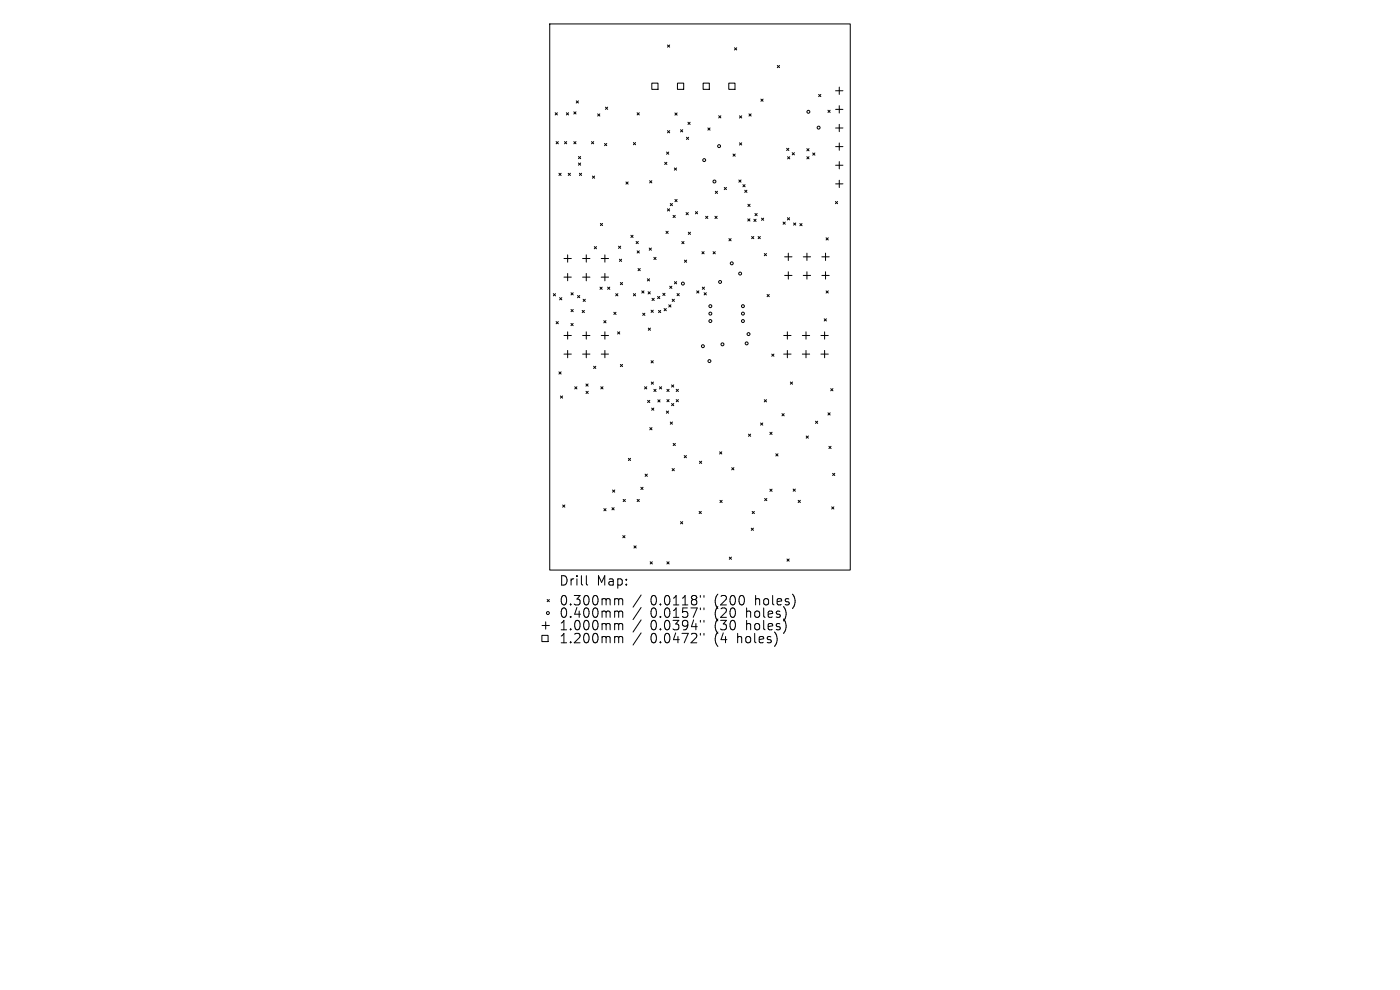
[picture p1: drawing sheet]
<svg xmlns="http://www.w3.org/2000/svg" width="297mm" height="210mm" viewBox="0 0 297 210" stroke-linecap="round" stroke-linejoin="round" font-family="sans-serif">
<defs><g id="words">
<g font-size="2.8">
<text x="118.5" y="124.5">Drill</text>
<text x="126.6" y="124.5">Map:</text>
<text x="118.5" y="128.7">0.300mm</text>
<text x="118.5" y="131.3">0.400mm</text>
<text x="138" y="128.7">0.0118&quot;</text>
<text x="138" y="131.3">0.0157&quot;</text>
<text x="151.7" y="128.7">(200</text>
<text x="151.7" y="131.3">(20</text>
<text x="158.6" y="131.3">holes)</text>
<text x="160.5" y="128.7">holes)</text>
<text x="118.5" y="134">1.000mm</text>
<text x="118.5" y="136.7">1.200mm</text>
<text x="138" y="134">0.0394&quot;</text>
<text x="138" y="136.7">0.0472&quot;</text>
<text x="151.7" y="134">(30</text>
<text x="151.7" y="136.7">(4</text>
<text x="156.7" y="136.7">holes)</text>
<text x="158.6" y="134">holes)</text>
</g>
</g></defs>
<g fill="none" stroke="#000" stroke-width=".21">
<path d="M116.6 5.1h63.8v115.8h-63.8zM138.3 17.6h1.3v1.4h-1.3zM141.6 9.5l.5 .5M142.1 9.5l-.5 .5M143.7 17.6h1.3v1.4h-1.3zM149.2 17.6h1.3v1.4h-1.3zM154.6 17.6h1.3v1.4h-1.3zM155.8 10.1l.5 .5M156.3 10.1l-.5 .5M164.9 13.9l.5 .5M165.4 13.9l-.5 .5M177.3 19.3h1.5"/>
<path d="M178 18.5v1.5M117.8 23.9l.4 .5M118 30l.4 .5M118.2 23.9l-.4 .5M118.4 30l-.4 .5M118.6 36.8l.4 .4M119 36.8l-.4 .4M119.8 30l.4 .5M120.2 23.9l.4 .5M120.2 30l-.4 .5M120.5 36.8l.5 .4M120.6 23.9l-.4 .5"/>
<path d="M121 36.8l-.5 .4M121.7 23.7l.5 .5M121.7 30l.5 .5M122.2 23.7l-.5 .5M122.2 30l-.5 .5M122.2 21.4l.5 .5M122.7 21.4l-.5 .5M122.7 33.2l.5 .5M122.7 34.6l.5 .4M122.9 36.8l.5 .4M123.2 34.6l-.5 .4M123.2 33.2l-.5 .5"/>
<path d="M123.4 36.8l-.5 .4M125.5 30l.5 .5M125.7 37.3l.4 .5M126 30l-.5 .5M126.1 37.3l-.4 .5M126.8 24.2l.5 .4M127.3 24.2l-.5 .4M128.2 30.4l.5 .5M128.4 22.7l.5 .5M128.7 30.4l-.5 .5M128.9 22.7l-.5 .5M132.8 38.6l.5 .5"/>
<path d="M133.3 38.6l-.5 .5M134.4 30.2l.4 .5M134.8 30.2l-.4 .5M135.2 23.9l.4 .5M135.6 23.9l-.4 .5M137.8 38.3l.5 .5M138.3 38.3l-.5 .5M141 34.4l.5 .5M141.4 32.3l.5 .4M141.5 34.4l-.5 .5M141.6 27.7l.5 .5M141.9 32.3l-.5 .4"/>
<path d="M142.1 27.7l-.5 .5M143.1 35.6l.4 .5M143.2 24l.4 .4M143.5 35.6l-.4 .5M143.6 24l-.4 .4M144.4 27.5l.4 .5M144.8 27.5l-.4 .5M145.6 29.1l.5 .5M145.9 25.9l.5 .5M146.1 29.1l-.5 .5M146.4 25.9l-.5 .5M150.2 27.1l.4 .5"/>
<path d="M150.6 27.1l-.4 .5M152.5 24.6l.4 .4M152.9 24.6l-.4 .4M153.6 39.8l.5 .4M154.1 39.8l-.5 .4M155.5 32.7l.5 .4M156 32.7l-.5 .4M156.7 38.2l.5 .4M156.9 24.6l.5 .4M156.9 30.3l.5 .5M157.2 38.2l-.5 .4M157.4 30.3l-.5 .5"/>
<path d="M157.4 24.6l-.5 .4M157.6 39.2l.5 .4M158.1 39.2l-.5 .4M158.9 24.2l.5 .4M159.4 24.2l-.5 .4M161.4 21l.5 .5M161.9 21l-.5 .5M166.9 31.5l.4 .4M167.1 33.2l.4 .5M167.3 31.5l-.4 .4M167.5 33.2l-.4 .5M168.1 32.4l.4 .5"/>
<path d="M168.5 32.4l-.4 .5M171.2 31.5l.4 .5M171.2 33.2l.4 .5M171.6 31.5l-.4 .5M171.6 33.2l-.4 .5M172.4 32.5l.5 .4M172.9 32.5l-.5 .4M173.7 20l.4 .5M174.1 20l-.4 .5M175.6 23.4l.5 .5M176.1 23.4l-.5 .5M177.3 23.2h1.5"/>
<path d="M177.3 27.2h1.5M177.3 31.1h1.5M177.3 35.1h1.5M177.3 39h1.5M178 22.4v1.6M178 26.4v1.5M178 30.3v1.6M178 34.3v1.5M178 38.2v1.6M119.6 54.8h1.6M119.6 58.8h1.6M120.4 54.1v1.5"/>
<path d="M120.4 58v1.6M123.6 54.8h1.6M123.6 58.8h1.6M124.4 54.1v1.5M124.4 58v1.6M126.1 52.3l.4 .5M126.5 52.3l-.4 .5M127.4 47.4l.4 .5M127.5 54.8h1.6M127.5 58.8h1.6M127.8 47.4l-.4 .5M128.3 54.1v1.5"/>
<path d="M128.3 58v1.6M131.2 52.2l.5 .5M131.4 55l.5 .5M131.6 59.9l.5 .5M131.7 52.2l-.5 .5M131.9 55l-.5 .5M132.1 59.9l-.5 .5M133.8 49.9l.5 .5M134.3 49.9l-.5 .5M134.9 51.2l.5 .5M135.2 53.2l.4 .5M135.4 57l.4 .4"/>
<path d="M135.4 51.2l-.5 .5M135.6 53.2l-.4 .5M135.8 57l-.4 .4M137.3 59.1l.5 .5M137.7 52.6l.5 .5M137.8 59.1l-.5 .5M138.2 52.6l-.5 .5M138.7 54.6l.5 .5M139.2 54.6l-.5 .5M141.3 49.1l.4 .4M141.6 44.3l.5 .5M141.7 49.1l-.4 .4"/>
<path d="M142.1 44.3l-.5 .5M142.2 43.2l.5 .4M142.7 43.2l-.5 .4M142.8 45.7l.5 .4M143.1 59.7l.4 .5M143.2 42.3l.4 .5M143.3 45.7l-.5 .4M143.5 59.7l-.4 .5M143.6 42.3l-.4 .5M144.6 51.2l.5 .5M145.1 51.2l-.5 .5M145.2 55.2l.5 .4"/>
<path d="M145.6 45.1l.4 .5M145.7 55.2l-.5 .4M146 45.1l-.4 .5M146 49.3l.5 .4M146.5 49.3l-.5 .4M147.5 44.9l.5 .5M148 44.9l-.5 .5M148.9 53.4l.5 .5M149.4 53.4l-.5 .5M149.7 45.9l.5 .4M150.2 45.9l-.5 .4M151.3 53.4l.4 .5"/>
<path d="M151.7 45.9l.4 .4M151.7 53.4l-.4 .5M151.7 40.6l.5 .4M152.1 45.9l-.4 .4M152.2 40.6l-.5 .4M154.6 50.6l.5 .5M155.1 50.6l-.5 .5M158 40.4l.5 .4M158.5 40.4l-.5 .4M158.6 46.4l.5 .5M158.7 43.3l.4 .5M159.1 46.4l-.5 .5"/>
<path d="M159.1 43.3l-.4 .5M159.5 50.2l.4 .4M159.9 50.2l-.4 .4M159.9 46.5l.5 .5M160.2 45.3l.4 .5M160.4 46.5l-.5 .5M160.6 45.3l-.4 .5M160.8 50.2l.5 .4M161.3 50.2l-.5 .4M161.5 46.3l.5 .4M162 46.3l-.5 .4M162.1 53.8l.5 .4"/>
<path d="M162.6 53.8l-.5 .4M166.1 47.1l.5 .5M166.5 54.5h1.5M166.5 58.4h1.5M166.6 47.1l-.5 .5M167 46.2l.5 .5M167.2 53.7v1.6M167.2 57.7v1.5M167.5 46.2l-.5 .5M168.4 47.3l.4 .5M168.8 47.3l-.4 .5M169.7 47.4l.5 .5"/>
<path d="M170.2 47.4l-.5 .5M170.4 54.5h1.6M170.4 58.4h1.6M171.2 53.7v1.6M171.2 57.7v1.5M174.4 54.5h1.5M174.4 58.4h1.5M175.1 53.7v1.6M175.1 57.7v1.5M175.3 50.4l.4 .5M175.7 50.4l-.4 .5M177.2 42.7l.5 .5"/>
<path d="M177.7 42.7l-.5 .5M117.4 62.3l.5 .5M117.9 62.3l-.5 .5M118 68.2l.4 .5M118.4 68.2l-.4 .5M118.6 78.9l.4 .4M118.7 63.1l.5 .5M119 78.9l-.4 .4M119.2 63.1l-.5 .5M119.6 71.2h1.6M119.6 75.1h1.6M120.4 70.4v1.5"/>
<path d="M120.4 74.3v1.6M121.1 68.6l.5 .5M121.1 62.1l.5 .5M121.1 65.7l.5 .4M121.6 68.6l-.5 .5M121.6 62.1l-.5 .5M121.6 65.7l-.5 .4M122.5 62.7l.5 .5M123 62.7l-.5 .5M123.5 65.8l.5 .5M123.6 71.2h1.6M123.6 75.1h1.6"/>
<path d="M123.7 63.5l.5 .4M124 65.8l-.5 .5M124.2 63.5l-.5 .4M124.4 70.4v1.5M124.4 74.3v1.6M125.9 77.7l.5 .5M126.4 77.7l-.5 .5M127.3 60.9l.5 .5M127.5 71.2h1.6M127.5 75.1h1.6M127.8 60.9l-.5 .5M128.1 68l.5 .5"/>
<path d="M128.3 70.4v1.5M128.3 74.3v1.6M128.6 68l-.5 .5M128.9 60.9l.5 .5M129.4 60.9l-.5 .5M130.2 66.2l.5 .5M130.6 62.3l.5 .5M130.7 66.2l-.5 .5M131 70.4l.5 .5M131.1 62.3l-.5 .5M131.5 70.4l-.5 .5M131.6 77.3l.5 .5"/>
<path d="M132.1 77.3l-.5 .5M134.4 62.3l.4 .5M134.8 62.3l-.4 .5M136.1 61.7l.5 .5M136.3 66.4l.5 .5M136.6 61.7l-.5 .5M136.8 66.4l-.5 .5M137.5 61.9l.5 .5M137.5 69.6l.5 .5M138 61.9l-.5 .5M138 69.6l-.5 .5M138.1 65.8l.5 .5"/>
<path d="M138.1 76.5l.5 .5M138.3 63.3l.5 .4M138.6 65.8l-.5 .5M138.6 76.5l-.5 .5M138.8 63.3l-.5 .4M139.5 62.9l.5 .5M139.7 65.8l.5 .5M140 62.9l-.5 .5M140.2 65.8l-.5 .5M140.6 62.2l.5 .5M140.9 65.5l.5 .4M141.1 62.2l-.5 .5"/>
<path d="M141.4 65.5l-.5 .4M141.9 64.7l.4 .4M142.1 60.7l.4 .5M142.3 64.7l-.4 .4M142.5 60.7l-.4 .5M142.6 63.5l.5 .4M143.1 63.5l-.5 .4M143.6 62.3l.5 .4M144.1 62.3l-.5 .4M147.8 61.7l.5 .5M148.3 61.7l-.5 .5M149 60.9l.5 .5"/>
<path d="M149.4 62.1l.4 .5M149.5 60.9l-.5 .5M149.8 62.1l-.4 .5M162.7 62.5l.5 .4M163.2 62.5l-.5 .4M163.7 75.1l.5 .5M164.2 75.1l-.5 .5M166.3 71.2h1.5M166.3 75.1h1.5M167 70.4v1.5M167 74.3v1.6M170.2 71.2h1.6"/>
<path d="M170.2 75.1h1.6M171 70.4v1.5M171 74.3v1.6M174.2 71.2h1.5M174.2 75.1h1.5M174.9 67.6l.4 .5M174.9 70.4v1.5M174.9 74.3v1.6M175.3 61.7l.4 .5M175.3 67.6l-.4 .5M175.7 61.7l-.4 .5M118.9 84l.5 .5"/>
<path d="M119.4 84l-.5 .5M121.9 82l.5 .5M122.4 82l-.5 .5M124.3 81.4l.5 .5M124.3 83l.5 .5M124.8 81.4l-.5 .5M124.8 83l-.5 .5M127.5 82l.4 .5M127.9 82l-.4 .5M133.3 97.2l.5 .5M133.8 97.2l-.5 .5M136.7 82l.5 .5"/>
<path d="M137.2 82l-.5 .5M137.4 84.9l.4 .5M137.8 84.9l-.4 .5M137.8 90.7l.5 .5M138.2 81l.4 .5M138.2 86.6l.5 .4M138.3 90.7l-.5 .5M138.6 81l-.4 .5M138.7 86.6l-.5 .4M138.7 82.6l.5 .5M139.2 82.6l-.5 .5M139.6 84.8l.4 .5"/>
<path d="M139.9 82l.5 .5M140 84.8l-.4 .5M140.4 82l-.5 .5M141.4 87.2l.4 .5M141.5 82.6l.4 .5M141.5 84.8l.4 .4M141.8 87.2l-.4 .5M141.9 82.6l-.4 .5M141.9 84.8l-.4 .4M142.2 89.5l.5 .5M142.5 81.6l.4 .5M142.5 85.6l.4 .5"/>
<path d="M142.6 99.4l.5 .5M142.7 89.5l-.5 .5M142.8 94.1l.5 .4M142.9 81.6l-.4 .5M142.9 85.6l-.4 .5M143.1 99.4l-.5 .5M143.3 94.1l-.5 .4M143.5 82.6l.4 .5M143.5 84.8l.4 .4M143.9 82.6l-.4 .5M143.9 84.8l-.4 .4M145.2 96.6l.4 .5"/>
<path d="M145.6 96.6l-.4 .5M148.4 97.8l.5 .5M148.9 97.8l-.5 .5M152.7 95.8l.4 .5M153.1 95.8l-.4 .5M155.2 99.2l.5 .5M155.7 99.2l-.5 .5M158.8 92.1l.4 .5M159.2 92.1l-.4 .5M161.4 89.7l.4 .5M161.8 89.7l-.4 .5M162.1 84.8l.5 .5"/>
<path d="M162.6 84.8l-.5 .5M163.3 91.7l.5 .5M163.8 91.7l-.5 .5M164.6 96.3l.5 .4M165.1 96.3l-.5 .4M165.9 87.7l.5 .5M166.4 87.7l-.5 .5M167.7 81l.4 .5M168.1 81l-.4 .5M171 92.5l.5 .5M171.5 92.5l-.5 .5M173 89.3l.5 .5"/>
<path d="M173.5 89.3l-.5 .5M175.6 87.6l.5 .4M175.8 94.7l.5 .4M176.1 87.6l-.5 .4M176.2 82.4l.5 .5M176.3 94.7l-.5 .4M176.7 82.4l-.5 .5M119.4 107.1l.4 .5M119.8 107.1l-.4 .5M128.1 107.9l.5 .5M128.6 107.9l-.5 .5M129.8 107.7l.5 .5"/>
<path d="M129.9 103.9l.5 .5M130.3 107.7l-.5 .5M130.4 103.9l-.5 .5M132.1 113.6l.5 .5M132.2 105.9l.5 .5M132.6 113.6l-.5 .5M132.7 105.9l-.5 .5M134.5 115.8l.5 .5M135 115.8l-.5 .5M135.2 105.9l.4 .5M135.6 105.9l-.4 .5M136 103.4l.4 .4"/>
<path d="M136.4 103.4l-.4 .4M136.9 100.6l.4 .5M137.3 100.6l-.4 .5M137.9 119.2l.5 .4M138.4 119.2l-.5 .4M141.5 119.2l.4 .4M141.9 119.2l-.4 .4M144.4 110.7l.4 .4M144.8 110.7l-.4 .4M148.3 108.5l.5 .4M148.8 108.5l-.5 .4M152.7 106.1l.5 .5"/>
<path d="M153.2 106.1l-.5 .5M154.7 118.2l.5 .4M155.2 118.2l-.5 .4M159.4 112l.4 .5M159.6 108.5l.4 .4M159.8 112l-.4 .5M160 108.5l-.4 .4M162.2 105.7l.5 .5M162.7 105.7l-.5 .5M163.3 103.8l.5 .4M163.8 103.8l-.5 .4M167 118.6l.4 .4"/>
<path d="M167.4 118.6l-.4 .4M168.3 103.7l.4 .5M168.7 103.7l-.4 .5M169.3 106.1l.5 .5M169.8 106.1l-.5 .5M176.4 107.5l.5 .5M176.6 100.4l.5 .5M176.9 107.5l-.5 .5M177.1 100.4l-.5 .5M115 134.8h1.3v1.3h-1.3zM115 132.7h1.5M115.8 131.9v1.6"/>
<path d="M116.1 127.2l.4 .4M116.5 127.2l-.4 .4M124.4 122.1v1.7l.3 .3M130.7 127l.5 .1v.2M130.7 129.6l.5 .1v.2M130.7 132.3h.3l.2 .3M130.7 135l.5 .1v.2M131.2 127.3l.3-.3 .5 .1 .1 1.2M131.2 127.3v1M131.2 129.9v1.1M131.2 132.6v1M131.2 135.3v1.1"/>
<path d="M131.2 129.9l.3-.3 .5 .1 .1 1.3M131.2 132.6l.3-.3 .5 .1 .1 1.2M131.2 135.3l.3-.3 .5 .1 .1 1.3M136 126.2l-1.7 2.6M136 128.9l-1.7 2.5M136 131.5l-1.7 2.6M136 134.3l-1.7 2.5M148.6 126.3v.4M148.6 129v.3M148.6 131.6v.4M148.6 134.4v.3M149.3 126.3v.4"/>
<path d="M149.3 129v.3M149.3 131.6v.4M149.3 134.4v.3"/>
<circle cx="149.4" cy="34" r=".31"/>
<circle cx="151.6" cy="38.5" r=".31"/>
<circle cx="152.5" cy="31" r=".31"/>
<circle cx="171.5" cy="23.7" r=".31"/>
<circle cx="173.7" cy="27.1" r=".31"/>
<circle cx="152.8" cy="59.8" r=".31"/>
<circle cx="155.2" cy="55.9" r=".31"/>
<circle cx="157" cy="58" r=".31"/>
<circle cx="144.9" cy="60.2" r=".31"/>
<circle cx="149.1" cy="73.4" r=".31"/>
<circle cx="150.5" cy="76.6" r=".31"/>
<circle cx="150.7" cy="64.9" r=".31"/>
<circle cx="150.7" cy="66.5" r=".31"/>
<circle cx="150.7" cy="68.1" r=".31"/>
<circle cx="153.3" cy="73" r=".31"/>
<circle cx="157.6" cy="64.9" r=".31"/>
<circle cx="157.6" cy="68.1" r=".31"/>
<circle cx="157.6" cy="66.5" r=".31"/>
<circle cx="158.4" cy="72.8" r=".31"/>
<circle cx="158.8" cy="70.9" r=".31"/>
<circle cx="116.2" cy="130" r=".31"/>
</g>
<use href="#words"/>
</svg>
